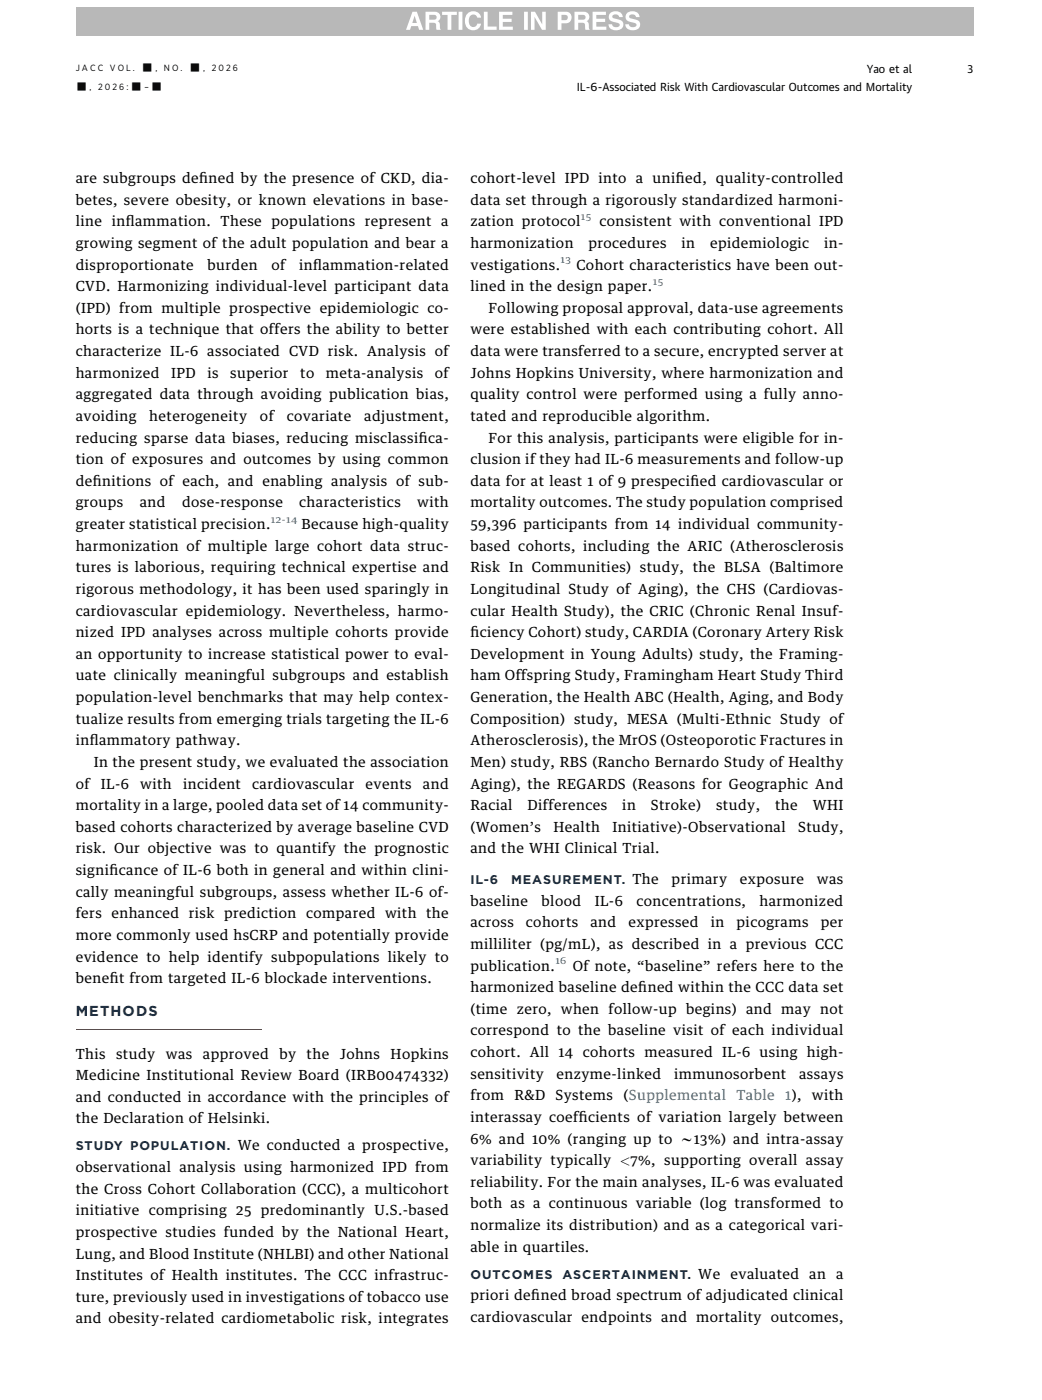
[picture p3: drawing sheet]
<svg xmlns="http://www.w3.org/2000/svg" width="203mm" height="273mm" viewBox="0 0 203 273" stroke-linecap="round" stroke-linejoin="round" font-family="sans-serif">
<defs><g id="words">
<text font-size="2.8" fill="#002b5c" x="14.8" y="198.1">METHODS</text>
<g font-size="2.7">
<text x="14.8" y="35.7">are subgroups def</text>
<text x="38.8" y="35.7">ined by the presence of CKD, dia-</text>
<text x="91.7" y="35.7">cohort-level IPD into a unif</text>
<text x="131.8" y="35.7">ied, quality-controlled</text>
<text x="14.8" y="39.9">betes, severe obesity, or known elevations in base-</text>
<text x="91.7" y="39.9">data set through a rigorously standardized harmoni-</text>
<text x="14.8" y="44.1">line inf</text>
<text x="24.5" y="44.1">lammation. These populations represent a</text>
<text x="91.7" y="44.1">zation protocol</text>
<text x="116.9" y="44.1">consistent with conventional IPD</text>
<text x="14.8" y="48.4">growing segment of the adult population and bear a</text>
<text x="14.8" y="52.6">disproportionate</text>
<text x="40.5" y="52.6">burden</text>
<text x="52.9" y="52.6">of</text>
<text x="58.3" y="52.6">inf</text>
<text x="61.1" y="52.6">lammation-related</text>
<text x="91.7" y="48.4">harmonization</text>
<text x="91.7" y="52.6">vestigations.</text>
<text x="112.4" y="52.6">Cohort characteristics have been out-</text>
<text x="114.7" y="48.4">procedures</text>
<text x="132.9" y="48.4">in</text>
<text x="138.5" y="48.4">epidemiologic</text>
<text x="160.7" y="48.4">in-</text>
<text x="14.8" y="56.8">CVD. Harmonizing individual-level participant data</text>
<text x="91.7" y="56.8">lined in the design paper.</text>
<text x="14.8" y="61">(IPD) from multiple prospective epidemiologic co-</text>
<text x="14.8" y="65.2">horts is a technique that offers the ability to better</text>
<text x="91.7" y="65.2">were established with each contributing cohort. All</text>
<text x="95.2" y="61">Following proposal approval, data-use agreements</text>
<text x="14.8" y="69.4">characterize IL-6 associated CVD risk. Analysis of</text>
<text x="91.7" y="69.4">data were transferred to a secure, encrypted server at</text>
<text x="14.8" y="73.7">harmonized</text>
<text x="14.8" y="77.9">aggregated data through avoiding publication bias,</text>
<text x="33.4" y="73.7">IPD</text>
<text x="40.4" y="73.7">is</text>
<text x="44.9" y="73.7">superior</text>
<text x="58.6" y="73.7">to</text>
<text x="63.6" y="73.7">meta-analysis</text>
<text x="84.8" y="73.7">of</text>
<text x="91.7" y="73.7">Johns Hopkins University, where harmonization and</text>
<text x="91.7" y="77.9">quality control were performed using a fully anno-</text>
<text x="14.8" y="82.1">avoiding</text>
<text x="29.1" y="82.1">heterogeneity</text>
<text x="50.7" y="82.1">of</text>
<text x="55.9" y="82.1">covariate</text>
<text x="71" y="82.1">adjustment,</text>
<text x="91.7" y="82.1">tated and reproducible algorithm.</text>
<text x="14.8" y="86.3">reducing sparse data biases, reducing misclassif</text>
<text x="81.7" y="86.3">ica-</text>
<text x="95.2" y="86.3">For this analysis, participants were eligible for in-</text>
<text x="14.8" y="90.5">tion of exposures and outcomes by using common</text>
<text x="14.8" y="94.7">def</text>
<text x="18.1" y="94.7">initions of each, and enabling analysis of sub-</text>
<text x="91.7" y="90.5">clusion if they had IL-6 measurements and follow-up</text>
<text x="91.7" y="94.7">data for at least 1 of 9 prespecif</text>
<text x="134.6" y="94.7">ied cardiovascular or</text>
<text x="14.8" y="99">groups</text>
<text x="27.3" y="99">and</text>
<text x="35.5" y="99">dose-response</text>
<text x="58.4" y="99">characteristics</text>
<text x="81.4" y="99">with</text>
<text x="91.7" y="99">mortality outcomes. The study population comprised</text>
<text x="14.8" y="103.2">greater statistical precision.</text>
<text x="14.8" y="107.4">harmonization of multiple large cohort data struc-</text>
<text x="58.8" y="103.2">Because high-quality</text>
<text x="91.7" y="103.2">59,396 participants from 14 individual community-</text>
<text x="91.7" y="107.4">based cohorts, including the ARIC (Atherosclerosis</text>
<text x="14.8" y="111.6">tures is laborious, requiring technical expertise and</text>
<text x="91.7" y="111.6">Risk In Communities) study, the BLSA (Baltimore</text>
<text x="14.8" y="115.8">rigorous methodology, it has been used sparingly in</text>
<text x="91.7" y="115.8">Longitudinal Study of Aging), the CHS (Cardiovas-</text>
<text x="14.8" y="120.1">cardiovascular epidemiology. Nevertheless, harmo-</text>
<text x="14.8" y="124.3">nized IPD analyses across multiple cohorts provide</text>
<text x="91.7" y="120.1">cular Health Study), the CRIC (Chronic Renal Insuf-</text>
<text x="91.7" y="124.3">f</text>
<text x="91.7" y="124.3">iciency Cohort) study, CARDIA (Coronary Artery Risk</text>
<text x="14.8" y="128.5">an opportunity to increase statistical power to eval-</text>
<text x="91.7" y="128.5">Development in Young Adults) study, the Framing-</text>
<text x="14.8" y="132.7">uate clinically meaningful subgroups and establish</text>
<text x="14.8" y="136.9">population-level benchmarks that may help contex-</text>
<text x="91.7" y="132.7">ham Offspring Study, Framingham Heart Study Third</text>
<text x="91.7" y="136.9">Generation, the Health ABC (Health, Aging, and Body</text>
<text x="14.8" y="141.1">tualize results from emerging trials targeting the IL-6</text>
<text x="91.7" y="141.1">Composition) study, MESA (Multi-Ethnic Study of</text>
<text x="14.8" y="145.4">inf</text>
<text x="17.5" y="145.4">lammatory pathway.</text>
<text x="18.3" y="149.6">In the present study, we evaluated the association</text>
<text x="91.7" y="145.4">Atherosclerosis), the MrOS (Osteoporotic Fractures in</text>
<text x="91.7" y="149.6">Men) study, RBS (Rancho Bernardo Study of Healthy</text>
<text x="14.8" y="153.8">of</text>
<text x="19.7" y="153.8">IL-6</text>
<text x="27.3" y="153.8">with</text>
<text x="35.7" y="153.8">incident</text>
<text x="49.2" y="153.8">cardiovascular</text>
<text x="71.3" y="153.8">events</text>
<text x="82.5" y="153.8">and</text>
<text x="91.7" y="153.8">Aging), the REGARDS (Reasons for Geographic And</text>
<text x="14.8" y="158">mortality in a large, pooled data set of 14 community-</text>
<text x="91.7" y="158">Racial</text>
<text x="102.9" y="158">Differences</text>
<text x="121.4" y="158">in</text>
<text x="126.9" y="158">Stroke)</text>
<text x="139.6" y="158">study,</text>
<text x="151.1" y="158">the</text>
<text x="158.5" y="158">WHI</text>
<text x="14.8" y="162.2">based cohorts characterized by average baseline CVD</text>
<text x="14.8" y="166.4">risk. Our objective was to quantify the prognostic</text>
<text x="91.7" y="162.2">(Women’s</text>
<text x="91.7" y="166.4">and the WHI Clinical Trial.</text>
<text x="107.9" y="162.2">Health</text>
<text x="119.4" y="162.2">Initiative)-Observational</text>
<text x="155.7" y="162.2">Study,</text>
<text x="14.8" y="170.7">signif</text>
<text x="21.3" y="170.7">icance of IL-6 both in general and within clini-</text>
<text x="131" y="172.4">primary</text>
<text x="144.3" y="172.4">exposure</text>
<text x="159.3" y="172.4">was</text>
<text x="14.8" y="174.9">cally meaningful subgroups, assess whether IL-6 of-</text>
<text x="14.8" y="179.1">fers enhanced risk prediction compared with the</text>
<text x="91.7" y="176.6">baseline</text>
<text x="105.6" y="176.6">blood</text>
<text x="116" y="176.6">IL-6</text>
<text x="124.1" y="176.6">concentrations,</text>
<text x="148.1" y="176.6">harmonized</text>
<text x="14.8" y="183.3">more commonly used hsCRP and potentially provide</text>
<text x="91.7" y="180.9">across</text>
<text x="91.7" y="185.1">milliliter (pg/mL), as described in a previous CCC</text>
<text x="102.6" y="180.9">cohorts</text>
<text x="115.1" y="180.9">and</text>
<text x="122.6" y="180.9">expressed</text>
<text x="138.6" y="180.9">in</text>
<text x="143.6" y="180.9">picograms</text>
<text x="160.1" y="180.9">per</text>
<text x="14.8" y="187.5">evidence to help identify subpopulations likely to</text>
<text x="14.8" y="191.7">benef</text>
<text x="21.4" y="191.7">it from targeted IL-6 blockade interventions.</text>
<text x="91.7" y="189.3">publication.</text>
<text x="111.7" y="189.3">Of note, “baseline” refers here to the</text>
<text x="91.7" y="193.5">harmonized baseline def</text>
<text x="91.7" y="197.7">(time zero, when follow-up begins) and may not</text>
<text x="124.5" y="193.5">ined within the CCC data set</text>
<text x="91.7" y="201.9">correspond to the baseline visit of each individual</text>
<text x="14.8" y="206.5">This</text>
<text x="22.6" y="206.5">study</text>
<text x="32.3" y="206.5">was</text>
<text x="39.6" y="206.5">approved</text>
<text x="54.5" y="206.5">by</text>
<text x="59.8" y="206.5">the</text>
<text x="66.2" y="206.5">Johns</text>
<text x="76.2" y="206.5">Hopkins</text>
<text x="91.7" y="206.2">cohort. All 14 cohorts measured IL-6 using high-</text>
<text x="14.8" y="210.7">Medicine Institutional Review Board (IRB00474332)</text>
<text x="14.8" y="214.9">and conducted in accordance with the principles of</text>
<text x="91.7" y="210.4">sensitivity</text>
<text x="91.7" y="214.6">from</text>
<text x="100.3" y="214.6">R&amp;D</text>
<text x="108.4" y="214.6">Systems</text>
<text x="108.5" y="210.4">enzyme-linked</text>
<text x="121.6" y="214.6">(Supplemental</text>
<text x="131.4" y="210.4">immunosorbent</text>
<text x="155.8" y="210.4">assays</text>
<text x="158.3" y="214.6">with</text>
<text x="14.8" y="219.1">the Declaration of Helsinki.</text>
<text x="91.7" y="218.8">interassay coeff</text>
<text x="112.9" y="218.8">icients of variation largely between</text>
<text x="91.7" y="223">6% and 10% (ranging up to ∼13%) and intra-assay</text>
<text x="91.7" y="227.2">variability typically &lt;7%, supporting overall assay</text>
<text x="14.8" y="228.6">observational analysis using harmonized IPD from</text>
<text x="14.8" y="232.8">the Cross Cohort Collaboration (CCC), a multicohort</text>
<text x="91.7" y="231.5">reliability. For the main analyses, IL-6 was evaluated</text>
<text x="14.8" y="237">initiative comprising 25 predominantly U.S.-based</text>
<text x="91.7" y="235.7">both as a continuous variable (log transformed to</text>
<text x="91.7" y="239.9">normalize its distribution) and as a categorical vari-</text>
<text x="14.8" y="241.3">prospective studies funded by the National Heart,</text>
<text x="14.8" y="245.5">Lung, and Blood Institute (NHLBI) and other National</text>
<text x="91.7" y="244.1">able in quartiles.</text>
<text x="14.8" y="249.7">Institutes of Health institutes. The CCC infrastruc-</text>
<text x="142.4" y="249.4">evaluated</text>
<text x="157.8" y="249.4">an</text>
<text x="163" y="249.4">a</text>
<text x="14.8" y="253.9">ture, previously used in investigations of tobacco use</text>
<text x="91.7" y="253.6">priori def</text>
<text x="91.7" y="257.8">cardiovascular endpoints and mortality outcomes,</text>
<text x="103.6" y="253.6">ined broad spectrum of adjudicated clinical</text>
<text x="14.8" y="258.1">and obesity-related cardiometabolic risk, integrates</text>
</g>
<g font-size="2.7" fill="#0d7fac">
<text x="143.6" y="214.6">Table</text>
<text x="153.1" y="214.6">1),</text>
</g>
<g font-size="2.5" fill="#002b5c">
<text x="91.7" y="172.4">IL-6</text>
<text x="99.7" y="172.4">MEASUREMENT. The</text>
<text x="14.8" y="224.4">STUDY POPULATION. We conducted a prospective,</text>
<text x="91.7" y="249.4">OUTCOMES</text>
<text x="109.7" y="249.4">ASCERTAINMENT. We</text>
</g>
<g font-size="2.2">
<text x="112.5" y="17.8">IL-6-Associated Risk With Cardiovascular Outcomes and Mortality</text>
<text x="169" y="14.3">Yao et al</text>
</g>
<g font-size="2.1">
<text x="14.8" y="17.5">■</text>
<text x="25.5" y="17.5">■</text>
<text x="27.6" y="13.9">■</text>
<text x="29.4" y="17.5">■</text>
<text x="36.9" y="13.9">■</text>
<text x="188.6" y="14.2">3</text>
</g>
<g font-size="1.8">
<text x="14.8" y="13.9">J A C C</text>
<text x="17.5" y="17.5">,</text>
<text x="19.1" y="17.5">2</text>
<text x="20.5" y="17.5">0</text>
<text x="21.4" y="13.9">V O L .</text>
<text x="21.9" y="17.5">2</text>
<text x="23.3" y="17.5">6 :</text>
<text x="28.2" y="17.5">–</text>
<text x="30.3" y="13.9">,</text>
<text x="32" y="13.9">N O .</text>
<text x="39.6" y="13.9">,</text>
<text x="41.3" y="13.9">2</text>
<text x="42.6" y="13.9">0</text>
<text x="44.1" y="13.9">2</text>
<text x="45.4" y="13.9">6</text>
</g>
<g font-size="1.8" fill="#0d7fac">
<text x="113.3" y="42.9">15</text>
<text x="109.3" y="51.4">13</text>
<text x="127.3" y="55.6">15</text>
<text x="52.8" y="102">12-14</text>
<text x="108.3" y="188.1">16</text>
</g>
</g></defs>
<path d="M14.8 200.8h36.2" fill="none" stroke="#e2282c" stroke-width=".2"/>
<path d="M14.8 1.4h175v5.5h-175z" fill="#b8b8b8"/>
<path d="M122.4 2.5a1.04 1.04 0 0 0-.4 1.2 1.04 1.04 0 0 0 1.1 .6 .76 .76 0 0 1 1 .8 .88 .88 0 0 1-1.5-.4h-.7a1.54 1.54 0 0 0 1.2 1.2 1.54 1.54 0 0 0 1.6-.6 .98 .98 0 0 0-.8-1.5l-1-.3-.2-.3a.71 .71 0 0 1 .7-.4 .71 .71 0 0 1 .6 .5h.7a1.34 1.34 0 0 0-1.9-1zM119.1 2.5a1.04 1.04 0 0 0-.3 1.2 1.04 1.04 0 0 0 1 .6 .76 .76 0 0 1 1 .8 .88 .88 0 0 1-1.4-.4h-.7a1.54 1.54 0 0 0 1.2 1.2 1.54 1.54 0 0 0 1.5-.6 .98 .98 0 0 0-.8-1.5l-1-.3-.2-.3a.71 .71 0 0 1 .7-.4 .71 .71 0 0 1 .6 .5h.7a1.34 1.34 0 0 0-1.9-1zM115.6 2.3v3.5h2.6v-.6h-1.9v-.9h1.7v-.6h-1.7v-.8h1.9v-.6zM112.8 2.9l1.2 .1a.49 .49 0 0 1-.1 .8h-1.1zM112 2.3v3.5h.8v-1.4l1 .1a1.09 1.09 0 0 1 .3 1.1l.1 .2h.8l-.2-.4a1.12 1.12 0 0 0-.4-1.3 .97 .97 0 0 0 .5-1.1 .97 .97 0 0 0-1.1-.7zM109.5 2.9a1.07 1.07 0 0 1 1.2 .3v.3l-.2 .4h-1zM108.8 2.3v3.5h.7v-1.3a1.5 1.5 0 0 0 1.8-.5 1.12 1.12 0 0 0-.9-1.7zM103.5 2.3v3.5h.7v-2.5l1.5 2.5h.7v-3.5h-.7v2.4l-1.4-2.4zM102.2 2.3v3.5h.7v-3.5zM97.3 2.3v3.5h2.7v-.6h-2v-.9h1.8v-.6h-1.8v-.8h1.9v-.6zM94.4 2.3v3.5h2.4v-.6h-1.7v-2.9zM91.1 2.7a2.02 2.02 0 0 0 .7 3.2 1.52 1.52 0 0 0 2-1.3h-.7a.82 .82 0 0 1-.9 .7 .82 .82 0 0 1-.8-.9 1.08 1.08 0 0 1 .2-1.1 1.08 1.08 0 0 1 1.1-.4l.4 .5h.7a1.56 1.56 0 0 0-1.1-1.2 1.56 1.56 0 0 0-1.6 .5zM89.4 2.3v3.5h.8v-3.5zM86.2 2.3v.6h1.1v2.9h.7v-2.9h1.1v-.6zM83.7 2.9l1.3 .1a.49 .49 0 0 1-.1 .8h-1.2zM83 2.3v3.5h.7v-1.4l1.1 .1a1.09 1.09 0 0 1 .3 1.1v.2h.8l-.1-.4a1.12 1.12 0 0 0-.5-1.3 .97 .97 0 0 0 .5-1.1 .97 .97 0 0 0-1-.7zM80.9 3.1l.4 1.4h-.9zM80.4 2.3l-1.2 3.5h.8l.2-.7h1.3l.2 .7h.8l-1.2-3.5z" fill="#fff"/>
<use href="#words"/>
</svg>
